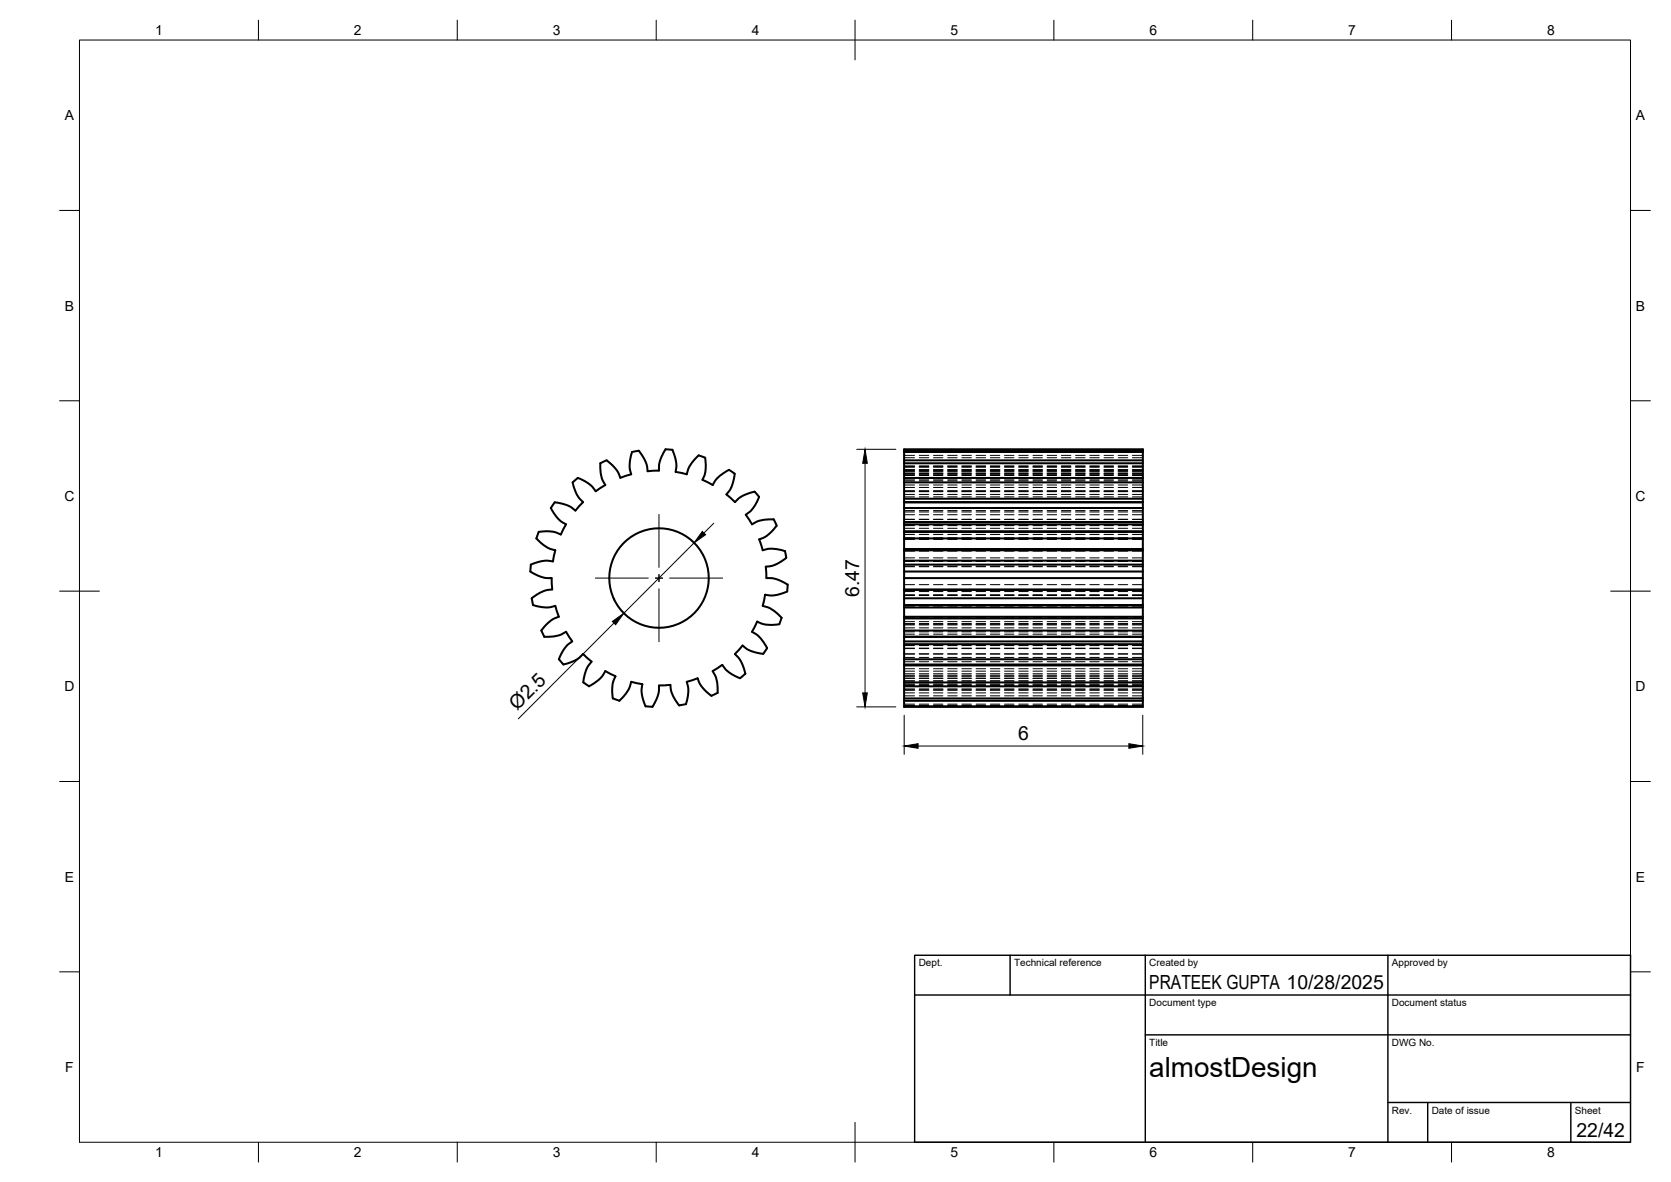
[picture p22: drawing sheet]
<svg xmlns="http://www.w3.org/2000/svg" width="420mm" height="297mm" viewBox="0 0 420 297" stroke-linecap="round" stroke-linejoin="round" font-family="sans-serif">
<defs><g id="words">
<text font-size="7" x="289" y="270.6">almostDesign</text>
<g font-size="4.9">
<text x="216" y="150" transform="rotate(-90 216 150)">6.47</text>
<text x="130.1" y="178.7" transform="rotate(-45 130.1 178.7)">Ø2.5</text>
<text x="256" y="186">6</text>
<text x="289" y="248.5">PRATEEK GUPTA 10/28/2025</text>
<text x="396.4" y="285.7">22/42</text>
</g>
<g font-size="3.5">
<text x="39" y="8.8">1</text>
<text x="89" y="8.8">2</text>
<text x="139" y="8.8">3</text>
<text x="189" y="8.8">4</text>
<text x="239" y="8.8">5</text>
<text x="289" y="8.8">6</text>
<text x="339" y="8.8">7</text>
<text x="389" y="8.8">8</text>
<text x="16.3" y="30.2">A</text>
<text x="411.3" y="30.2">A</text>
<text x="16.3" y="78">B</text>
<text x="411.3" y="78">B</text>
<text x="16.2" y="125.9">C</text>
<text x="411.2" y="125.9">C</text>
<text x="16.2" y="173.7">D</text>
<text x="411.2" y="173.7">D</text>
<text x="16.3" y="221.6">E</text>
<text x="411.3" y="221.6">E</text>
<text x="16.4" y="269.4">F</text>
<text x="411.4" y="269.4">F</text>
<text x="39" y="290.8">1</text>
<text x="89" y="290.8">2</text>
<text x="139" y="290.8">3</text>
<text x="189" y="290.8">4</text>
<text x="239" y="290.8">5</text>
<text x="289" y="290.8">6</text>
<text x="339" y="290.8">7</text>
<text x="389" y="290.8">8</text>
</g>
<g font-size="2.5">
<text x="231" y="242.9">Dept.</text>
<text x="255" y="242.9">Technical reference</text>
<text x="289" y="242.9">Created by</text>
<text x="350" y="242.9">Approved by</text>
<text x="289" y="252.8">Document type</text>
<text x="350" y="252.8">Document status</text>
<text x="289" y="262.9">Title</text>
<text x="350" y="262.9">DWG No.</text>
<text x="350" y="279.9">Rev.</text>
<text x="360" y="279.9">Date of issue</text>
<text x="396" y="279.9">Sheet</text>
</g>
</g></defs>
<!-- layer: Visible -->
<g fill="none" stroke="#000" stroke-width=".51">
<path d="M150.9 116.4l.3 3.2 .3 1.1 .7 1.2-2.4 1.5-.9-1.1-.9-.8-2.7-1.4M175.7 114.4l-1.3 1.3-1 1.5-.7 2-2.8-.6 .1-2.3-.9-3.3-1.8-.1-1.4 3.1-.2 2.3-2.9 .1-.3-1.9-1.4-2.5a.96 .96 0 0 0-1.3-.6l-.5 .1a.94 .94 0 0 0-.6 .9l-.4 2.8 .4 2-2.7 .9-.8-1.8-1.6-1.7a1.43 1.43 0 0 0-2.3-.4l-.3 .2M175.7 114.4l1.6 .6M177.3 115l.2 1.8-.1 1.7-.8 2.1 2.6 1.3 .7-1.3 1.2-1.1 2.2-1.4 .4 .2a1.43 1.43 0 0 1 .8 2.2l-.8 2.3-1 1.5 2.1 1.9 1.8-1.5 3.1-1.1M227.3 113.3v-.4h60.1v64.7h-60.1v-61.9M227.3 113.6v2.1M227.3 115.7h60.1M227.3 116.4h60.1M287.4 113.3h-60.1v.3h60.1M134.9 135.3l1.2 1.2 1.5 1.1 2 .7-.6 2.8-2.2-.2-3.3 1M135.5 133.7l-.6 1.6M144 121.2l1.1 3.1 1.5 1.9-1.9 2.1-1.5-1.1-2.3-.7a1.41 1.41 0 0 0-2.2 .8 .93 .93 0 0 0 .2 1.1l1.6 2.2 1.8 1.2-1.3 2.5-2.1-.7-1.7-.1-1.8 .2"/>
<path d="M145.3 120.1l-1.3 1.1M189.8 123.6l.8 .9a.96 .96 0 0 1-.1 1.2l-1.6 2.6-1.4 1.1 1.6 2.4 1.4-.8 1.3-.3 2.7-.2 .2 .4a1.44 1.44 0 0 1-.3 2.3l-1.7 1.5-1.8 .9M190.9 135.5l.9 2.8 1.9-.4 2.8 .3 .9 .3 .2 1.3a.9 .9 0 0 1-.6 .9l-2.5 1.4-1.9 .3M227.3 138.3h60.1M227.3 138h60.1M227.3 133.7h60.1M227.3 135.3h60.1M227.3 131.8h60.1M227.3 131.2h60.1M227.3 126.2h60.1M227.3 127.7h60.1M227.3 125.3h60.1"/>
<path d="M227.3 120.1h60.1M227.3 121.2h60.1M227.3 133.5h60.1M133.5 141.9l-.1 .4a1.42 1.42 0 0 0 1.2 2l2.4 .9 1.7 .1M138.7 145.3l.2 2.8M138.8 148.1l-1.5 .2-1.6 .7-2 1.4 .1 .4a1.42 1.42 0 0 0 1.6 1.6l2.3 .3 1.9-.4 .9 2.7M140.5 155l-1.8 .8-2 2a.96 .96 0 0 0-.2 1.4l.4 .8M192.4 149.4l-.6 2.9 2 .7 1.5 1 1.2 1.2-.5 1.7M192.5 142.4l.2 2.9 2.2 .2 3.2 1.4-.2 1.8-3.3 .9-2.2-.1M195.9 156.9l-1.7 .1h-1.7l-2.1-.8-1.3 2.6 1.2 .7 1 1 1.6 2.4-.2 .3a1.43 1.43 0 0 1-2.2 .9l-2.3-.8-1.5-1.1-1.9 2.2 1.5 1.8 1.1 3.1M227.3 158.5h60.1M227.3 155h60.1"/>
<path d="M227.3 155.4h60.1M227.3 150.4h60.1M227.3 152h60.1M227.3 148.1h60.1M227.3 148.3h60.1M227.3 145.3h60.1M227.3 141.9h60.1M227.3 143.6h60.1M227.3 152.7h60.1M227.3 140.9h60.1M136.8 160l3.2-.2 1.2-.4 1.1-.6 1.6 2.4-1.2 .9-.8 .9-1.4 2.7M140.5 165.7l1.2 1.3"/>
<path d="M141.6 167l3.2-1.1 1.8-1.5 2.1 1.9-1.1 1.5-.7 2.2a1.4 1.4 0 0 0 .8 2.2l.4 .3M148.1 172.5l2.9-2.1 1.2-1.7 2.6 1.2-.8 2.2-.1 1.7 .2 1.7M154.1 175.5l1.6 .6M161.5 171.9l-.1 2.3 .9 3.3M161.5 171.9l-2.8-.5-.7 2-1 1.4-1.3 1.3M165.7 172.3l-.1 1.7-.8 2.3a1.41 1.41 0 0 1-2 1.2h-.5M168.6 172.1l-2.9 .2M175.4 170.5l-2.7 .9 .4 1.9-.4 2.8a.98 .98 0 0 1-1.1 1l-.8 .2-1-1.5-1-2.1-.2-1.6M186.1 170.4l-2.7-1.4-.9-.7-.9-1.2-2.4 1.6 .8 1.4 .3 1.3 .1 2.7-.3 .2a1.43 1.43 0 0 1-2.4-.4l-1.5-1.6-.8-1.8M187.4 169.3l-1.3 1.1M227.3 177.5h60.1M227.3 175.5h60.1"/>
<path d="M227.3 176.1h60.1M227.3 171.5h60.1M227.3 172.5h60.1M227.3 167.2h60.1M227.3 165.7h60.1M227.3 167h60.1M227.3 161.2h60.1M227.3 161.9h60.1M227.3 160h60.1"/>
<circle cx="165.7" cy="145.3" r="12.5"/>
</g>
<!-- layer: Hidden -->
<g fill="none" stroke="#000" stroke-width=".25">
<path d="M227.3 119.2h2.7M227.3 118h2.7M227.3 118.4h2.7M227.3 117.2h2.7M227.3 118.3h2.7M227.3 117.1h2.7M227.3 113h2.7M227.3 118.6h2.7M227.3 117.4h2.7M227.3 115h2.7M227.3 114.4h2.7M227.3 119.5h2.7"/>
<path d="M227.3 119h2.7M231.1 119.2h2.4M231.1 118h2.4M231.1 118.4h2.4M231.1 117.2h2.4M231.1 118.3h2.4M231.1 117.1h2.4M231.1 113h2.4M231.1 118.6h2.4M231.1 117.4h2.4M231.1 115h2.4M231.1 114.4h2.4"/>
<path d="M231.1 119.5h2.4M231.1 119h2.4M234.7 119.2h2.4M234.7 118h2.4M234.7 118.4h2.4M234.7 117.2h2.4M234.7 118.3h2.4M234.7 117.1h2.4M234.7 113h2.4M234.7 118.6h2.4M234.7 117.4h2.4M234.7 115h2.4"/>
<path d="M234.7 114.4h2.4M234.7 119.5h2.4M234.7 119h2.4M238.3 119.2h2.4M238.3 118h2.4M238.3 118.4h2.4M238.3 117.2h2.4M238.3 118.3h2.4M238.3 117.1h2.4M238.3 113h2.4M238.3 118.6h2.4M238.3 117.4h2.4"/>
<path d="M238.3 115h2.4M238.3 114.4h2.4M238.3 119.5h2.4M238.3 119h2.4M241.9 119.2h2.3M241.9 118h2.3M241.9 118.4h2.3M241.9 117.2h2.3M241.9 118.3h2.3M241.9 117.1h2.3M241.9 113h2.3M241.9 118.6h2.3"/>
<path d="M241.9 117.4h2.3M241.9 115h2.3M241.9 114.4h2.3M241.9 119.5h2.3M241.9 119h2.3M245.4 119.2h2.4M245.4 118h2.4M245.4 118.4h2.4M245.4 117.2h2.4M245.4 118.3h2.4M245.4 117.1h2.4M245.4 113h2.4"/>
<path d="M245.4 118.6h2.4M245.4 117.4h2.4M245.4 115h2.4M245.4 114.4h2.4M245.4 119.5h2.4M245.4 119h2.4M249 119.2h2.4M249 118h2.4M249 118.4h2.4M249 117.2h2.4M249 118.3h2.4M249 117.1h2.4"/>
<path d="M249 113h2.4M249 118.6h2.4M249 117.4h2.4M249 115h2.4M249 114.4h2.4M249 119.5h2.4M249 119h2.4M252.6 119.2h2.4M252.6 118h2.4M252.6 118.4h2.4M252.6 117.2h2.4M252.6 118.3h2.4"/>
<path d="M252.6 117.1h2.4M252.6 113h2.4M252.6 118.6h2.4M252.6 117.4h2.4M252.6 115h2.4M252.6 114.4h2.4M252.6 119.5h2.4M252.6 119h2.4M256.2 119.2h2.3M256.2 118h2.3M256.2 118.4h2.3M256.2 117.2h2.3"/>
<path d="M256.2 118.3h2.3M256.2 117.1h2.3M256.2 113h2.3M256.2 118.6h2.3M256.2 117.4h2.3M256.2 115h2.3M256.2 114.4h2.3M256.2 119.5h2.3M256.2 119h2.3M259.7 119.2h2.4M259.7 118h2.4M259.7 118.4h2.4"/>
<path d="M259.7 117.2h2.4M259.7 118.3h2.4M259.7 117.1h2.4M259.7 113h2.4M259.7 118.6h2.4M259.7 117.4h2.4M259.7 115h2.4M259.7 114.4h2.4M259.7 119.5h2.4M259.7 119h2.4M263.3 119.2h2.4M263.3 118h2.4"/>
<path d="M263.3 118.4h2.4M263.3 117.2h2.4M263.3 118.3h2.4M263.3 117.1h2.4M263.3 113h2.4M263.3 118.6h2.4M263.3 117.4h2.4M263.3 115h2.4M263.3 114.4h2.4M263.3 119.5h2.4M263.3 119h2.4M266.9 119.2h2.4"/>
<path d="M266.9 118h2.4M266.9 118.4h2.4M266.9 117.2h2.4M266.9 118.3h2.4M266.9 117.1h2.4M266.9 113h2.4M266.9 118.6h2.4M266.9 117.4h2.4M266.9 115h2.4M266.9 114.4h2.4M266.9 119.5h2.4M266.9 119h2.4"/>
<path d="M270.4 119.2h2.4M270.4 118h2.4M270.4 118.4h2.4M270.4 117.2h2.4M270.4 118.3h2.4M270.4 117.1h2.4M270.4 113h2.4M270.4 118.6h2.4M270.4 117.4h2.4M270.4 115h2.4M270.4 114.4h2.4M270.4 119.5h2.4"/>
<path d="M270.4 119h2.4M274 119.2h2.4M274 118h2.4M274 118.4h2.4M274 117.2h2.4M274 118.3h2.4M274 117.1h2.4M274 113h2.4M274 118.6h2.4M274 117.4h2.4M274 115h2.4M274 114.4h2.4"/>
<path d="M274 119.5h2.4M274 119h2.4M277.6 119.2h2.4M277.6 118h2.4M277.6 118.4h2.4M277.6 117.2h2.4M277.6 118.3h2.4M277.6 117.1h2.4M277.6 113h2.4M277.6 118.6h2.4M277.6 117.4h2.4M277.6 115h2.4"/>
<path d="M277.6 114.4h2.4M277.6 119.5h2.4M277.6 119h2.4M281.2 119.2h2.3M281.2 118h2.3M281.2 118.4h2.3M281.2 117.2h2.3M281.2 118.3h2.3M281.2 117.1h2.3M281.2 113h2.3M281.2 118.6h2.3M281.2 117.4h2.3"/>
<path d="M281.2 115h2.3M281.2 114.4h2.3M281.2 119.5h2.3M281.2 119h2.3M284.7 119.2h2.7M284.7 118h2.7M284.7 118.4h2.7M284.7 117.2h2.7M284.7 118.3h2.7M284.7 117.1h2.7M284.7 113h2.7M284.7 118.6h2.7"/>
<path d="M284.7 117.4h2.7M284.7 115h2.7M284.7 114.4h2.7M284.7 119.5h2.7M284.7 119h2.7M227.3 120.6h2.7M227.3 124.3h2.7M227.3 123.3h2.7M227.3 124.9h2.7M227.3 123.6h2.7M227.3 129.4h2.7M227.3 128.7h2.7"/>
<path d="M227.3 132.1h2.7M227.3 130.5h2.7M227.3 135.6h2.7M227.3 135.1h2.7M227.3 138.5h2.7M227.3 120.1h2.7M227.3 134.3h2.7M227.3 133.8h2.7M227.3 128.3h2.7M227.3 127.6h2.7M227.3 123.5h2.7M227.3 122.5h2.7"/>
<path d="M227.3 120.8h2.7M227.3 121.9h2.7M227.3 132.8h2.7M227.3 137.9h2.7M231.1 120.6h2.4M231.1 124.3h2.4M231.1 123.3h2.4M231.1 124.9h2.4M231.1 123.6h2.4M231.1 129.4h2.4M231.1 128.7h2.4M231.1 132.1h2.4"/>
<path d="M231.1 130.5h2.4M231.1 135.6h2.4M231.1 135.1h2.4M231.1 138.5h2.4M231.1 120.1h2.4M231.1 134.3h2.4M231.1 133.8h2.4M231.1 128.3h2.4M231.1 127.6h2.4M231.1 123.5h2.4M231.1 122.5h2.4M231.1 120.8h2.4"/>
<path d="M231.1 121.9h2.4M231.1 132.8h2.4M231.1 137.9h2.4M234.7 120.6h2.4M234.7 124.3h2.4M234.7 123.3h2.4M234.7 124.9h2.4M234.7 123.6h2.4M234.7 129.4h2.4M234.7 128.7h2.4M234.7 132.1h2.4M234.7 130.5h2.4"/>
<path d="M234.7 135.6h2.4M234.7 135.1h2.4M234.7 138.5h2.4M234.7 120.1h2.4M234.7 134.3h2.4M234.7 133.8h2.4M234.7 128.3h2.4M234.7 127.6h2.4M234.7 123.5h2.4M234.7 122.5h2.4M234.7 120.8h2.4M234.7 121.9h2.4"/>
<path d="M234.7 132.8h2.4M234.7 137.9h2.4M238.3 120.6h2.4M238.3 124.3h2.4M238.3 123.3h2.4M238.3 124.9h2.4M238.3 123.6h2.4M238.3 129.4h2.4M238.3 128.7h2.4M238.3 132.1h2.4M238.3 130.5h2.4M238.3 135.6h2.4"/>
<path d="M238.3 135.1h2.4M238.3 138.5h2.4M238.3 120.1h2.4M238.3 134.3h2.4M238.3 133.8h2.4M238.3 128.3h2.4M238.3 127.6h2.4M238.3 123.5h2.4M238.3 122.5h2.4M238.3 120.8h2.4M238.3 121.9h2.4M238.3 132.8h2.4"/>
<path d="M238.3 137.9h2.4M241.9 120.6h2.3M241.9 124.3h2.3M241.9 123.3h2.3M241.9 124.9h2.3M241.9 123.6h2.3M241.9 129.4h2.3M241.9 128.7h2.3M241.9 132.1h2.3M241.9 130.5h2.3M241.9 135.6h2.3M241.9 135.1h2.3"/>
<path d="M241.9 138.5h2.3M241.9 120.1h2.3M241.9 134.3h2.3M241.9 133.8h2.3M241.9 128.3h2.3M241.9 127.6h2.3M241.9 123.5h2.3M241.9 122.5h2.3M241.9 120.8h2.3M241.9 121.9h2.3M241.9 132.8h2.3M241.9 137.9h2.3"/>
<path d="M245.4 120.6h2.4M245.4 124.3h2.4M245.4 123.3h2.4M245.4 124.9h2.4M245.4 123.6h2.4M245.4 129.4h2.4M245.4 128.7h2.4M245.4 132.1h2.4M245.4 130.5h2.4M245.4 135.6h2.4M245.4 135.1h2.4M245.4 138.5h2.4"/>
<path d="M245.4 120.1h2.4M245.4 134.3h2.4M245.4 133.8h2.4M245.4 128.3h2.4M245.4 127.6h2.4M245.4 123.5h2.4M245.4 122.5h2.4M245.4 120.8h2.4M245.4 121.9h2.4M245.4 132.8h2.4M245.4 137.9h2.4M249 120.6h2.4"/>
<path d="M249 124.3h2.4M249 123.3h2.4M249 124.9h2.4M249 123.6h2.4M249 129.4h2.4M249 128.7h2.4M249 132.1h2.4M249 130.5h2.4M249 135.6h2.4M249 135.1h2.4M249 138.5h2.4M249 120.1h2.4"/>
<path d="M249 134.3h2.4M249 133.8h2.4M249 128.3h2.4M249 127.6h2.4M249 123.5h2.4M249 122.5h2.4M249 120.8h2.4M249 121.9h2.4M249 132.8h2.4M249 137.9h2.4M252.6 120.6h2.4M252.6 124.3h2.4"/>
<path d="M252.6 123.3h2.4M252.6 124.9h2.4M252.6 123.6h2.4M252.6 129.4h2.4M252.6 128.7h2.4M252.6 132.1h2.4M252.6 130.5h2.4M252.6 135.6h2.4M252.6 135.1h2.4M252.6 138.5h2.4M252.6 120.1h2.4M252.6 134.3h2.4"/>
<path d="M252.6 133.8h2.4M252.6 128.3h2.4M252.6 127.6h2.4M252.6 123.5h2.4M252.6 122.5h2.4M252.6 120.8h2.4M252.6 121.9h2.4M252.6 132.8h2.4M252.6 137.9h2.4M256.2 120.6h2.3M256.2 124.3h2.3M256.2 123.3h2.3"/>
<path d="M256.2 124.9h2.3M256.2 123.6h2.3M256.2 129.4h2.3M256.2 128.7h2.3M256.2 132.1h2.3M256.2 130.5h2.3M256.2 135.6h2.3M256.2 135.1h2.3M256.2 138.5h2.3M256.2 120.1h2.3M256.2 134.3h2.3M256.2 133.8h2.3"/>
<path d="M256.2 128.3h2.3M256.2 127.6h2.3M256.2 123.5h2.3M256.2 122.5h2.3M256.2 120.8h2.3M256.2 121.9h2.3M256.2 132.8h2.3M256.2 137.9h2.3M259.7 120.6h2.4M259.7 124.3h2.4M259.7 123.3h2.4M259.7 124.9h2.4"/>
<path d="M259.7 123.6h2.4M259.7 129.4h2.4M259.7 128.7h2.4M259.7 132.1h2.4M259.7 130.5h2.4M259.7 135.6h2.4M259.7 135.1h2.4M259.7 138.5h2.4M259.7 120.1h2.4M259.7 134.3h2.4M259.7 133.8h2.4M259.7 128.3h2.4"/>
<path d="M259.7 127.6h2.4M259.7 123.5h2.4M259.7 122.5h2.4M259.7 120.8h2.4M259.7 121.9h2.4M259.7 132.8h2.4M259.7 137.9h2.4M263.3 120.6h2.4M263.3 124.3h2.4M263.3 123.3h2.4M263.3 124.9h2.4M263.3 123.6h2.4"/>
<path d="M263.3 129.4h2.4M263.3 128.7h2.4M263.3 132.1h2.4M263.3 130.5h2.4M263.3 135.6h2.4M263.3 135.1h2.4M263.3 138.5h2.4M263.3 120.1h2.4M263.3 134.3h2.4M263.3 133.8h2.4M263.3 128.3h2.4M263.3 127.6h2.4"/>
<path d="M263.3 123.5h2.4M263.3 122.5h2.4M263.3 120.8h2.4M263.3 121.9h2.4M263.3 132.8h2.4M263.3 137.9h2.4M266.9 120.6h2.4M266.9 124.3h2.4M266.9 123.3h2.4M266.9 124.9h2.4M266.9 123.6h2.4M266.9 129.4h2.4"/>
<path d="M266.9 128.7h2.4M266.9 132.1h2.4M266.9 130.5h2.4M266.9 135.6h2.4M266.9 135.1h2.4M266.9 138.5h2.4M266.9 120.1h2.4M266.9 134.3h2.4M266.9 133.8h2.4M266.9 128.3h2.4M266.9 127.6h2.4M266.9 123.5h2.4"/>
<path d="M266.9 122.5h2.4M266.9 120.8h2.4M266.9 121.9h2.4M266.9 132.8h2.4M266.9 137.9h2.4M270.4 120.6h2.4M270.4 124.3h2.4M270.4 123.3h2.4M270.4 124.9h2.4M270.4 123.6h2.4M270.4 129.4h2.4M270.4 128.7h2.4"/>
<path d="M270.4 132.1h2.4M270.4 130.5h2.4M270.4 135.6h2.4M270.4 135.1h2.4M270.4 138.5h2.4M270.4 120.1h2.4M270.4 134.3h2.4M270.4 133.8h2.4M270.4 128.3h2.4M270.4 127.6h2.4M270.4 123.5h2.4M270.4 122.5h2.4"/>
<path d="M270.4 120.8h2.4M270.4 121.9h2.4M270.4 132.8h2.4M270.4 137.9h2.4M274 120.6h2.4M274 124.3h2.4M274 123.3h2.4M274 124.9h2.4M274 123.6h2.4M274 129.4h2.4M274 128.7h2.4M274 132.1h2.4"/>
<path d="M274 130.5h2.4M274 135.6h2.4M274 135.1h2.4M274 138.5h2.4M274 120.1h2.4M274 134.3h2.4M274 133.8h2.4M274 128.3h2.4M274 127.6h2.4M274 123.5h2.4M274 122.5h2.4M274 120.8h2.4"/>
<path d="M274 121.9h2.4M274 132.8h2.4M274 137.9h2.4M277.6 120.6h2.4M277.6 124.3h2.4M277.6 123.3h2.4M277.6 124.9h2.4M277.6 123.6h2.4M277.6 129.4h2.4M277.6 128.7h2.4M277.6 132.1h2.4M277.6 130.5h2.4"/>
<path d="M277.6 135.6h2.4M277.6 135.1h2.4M277.6 138.5h2.4M277.6 120.1h2.4M277.6 134.3h2.4M277.6 133.8h2.4M277.6 128.3h2.4M277.6 127.6h2.4M277.6 123.5h2.4M277.6 122.5h2.4M277.6 120.8h2.4M277.6 121.9h2.4"/>
<path d="M277.6 132.8h2.4M277.6 137.9h2.4M281.2 120.6h2.3M281.2 124.3h2.3M281.2 123.3h2.3M281.2 124.9h2.3M281.2 123.6h2.3M281.2 129.4h2.3M281.2 128.7h2.3M281.2 132.1h2.3M281.2 130.5h2.3M281.2 135.6h2.3"/>
<path d="M281.2 135.1h2.3M281.2 138.5h2.3M281.2 120.1h2.3M281.2 134.3h2.3M281.2 133.8h2.3M281.2 128.3h2.3M281.2 127.6h2.3M281.2 123.5h2.3M281.2 122.5h2.3M281.2 120.8h2.3M281.2 121.9h2.3M281.2 132.8h2.3"/>
<path d="M281.2 137.9h2.3M284.7 120.6h2.7M284.7 124.3h2.7M284.7 123.3h2.7M284.7 124.9h2.7M284.7 123.6h2.7M284.7 129.4h2.7M284.7 128.7h2.7M284.7 132.1h2.7M284.7 130.5h2.7M284.7 135.6h2.7M284.7 135.1h2.7"/>
<path d="M284.7 138.5h2.7M284.7 120.1h2.7M284.7 134.3h2.7M284.7 133.8h2.7M284.7 128.3h2.7M284.7 127.6h2.7M284.7 123.5h2.7M284.7 122.5h2.7M284.7 120.8h2.7M284.7 121.9h2.7M284.7 132.8h2.7M284.7 137.9h2.7"/>
<path d="M227.3 140.2h2.7M227.3 142.4h2.7M227.3 142.3h2.7M227.3 148.7h2.7M227.3 146.9h2.7M227.3 149.5h2.7M227.3 149.6h2.7M227.3 156.9h2.7M227.3 155.2h2.7M227.3 156.2h2.7M227.3 156.7h2.7M227.3 158.8h2.7"/>
<path d="M227.3 159.4h2.7M227.3 152.3h2.7M227.3 152.6h2.7M227.3 141.1h2.7M227.3 140.9h2.7M227.3 157.8h2.7M227.3 149.7h2.7M227.3 157h2.7M231.1 140.2h2.4M231.1 142.4h2.4M231.1 142.3h2.4M231.1 148.7h2.4"/>
<path d="M231.1 146.9h2.4M231.1 149.5h2.4M231.1 149.6h2.4M231.1 156.9h2.4M231.1 155.2h2.4M231.1 156.2h2.4M231.1 156.7h2.4M231.1 158.8h2.4M231.1 159.4h2.4M231.1 152.3h2.4M231.1 152.6h2.4M231.1 141.1h2.4"/>
<path d="M231.1 140.9h2.4M231.1 157.8h2.4M231.1 149.7h2.4M231.1 157h2.4M234.7 140.2h2.4M234.7 142.4h2.4M234.7 142.3h2.4M234.7 148.7h2.4M234.7 146.9h2.4M234.7 149.5h2.4M234.7 149.6h2.4M234.7 156.9h2.4"/>
<path d="M234.7 155.2h2.4M234.7 156.2h2.4M234.7 156.7h2.4M234.7 158.8h2.4M234.7 159.4h2.4M234.7 152.3h2.4M234.7 152.6h2.4M234.7 141.1h2.4M234.7 140.9h2.4M234.7 157.8h2.4M234.7 149.7h2.4M234.7 157h2.4"/>
<path d="M238.3 140.2h2.4M238.3 142.4h2.4M238.3 142.3h2.4M238.3 148.7h2.4M238.3 146.9h2.4M238.3 149.5h2.4M238.3 149.6h2.4M238.3 156.9h2.4M238.3 155.2h2.4M238.3 156.2h2.4M238.3 156.7h2.4M238.3 158.8h2.4"/>
<path d="M238.3 159.4h2.4M238.3 152.3h2.4M238.3 152.6h2.4M238.3 141.1h2.4M238.3 140.9h2.4M238.3 157.8h2.4M238.3 149.7h2.4M238.3 157h2.4M241.9 140.2h2.3M241.9 142.4h2.3M241.9 142.3h2.3M241.9 148.7h2.3"/>
<path d="M241.9 146.9h2.3M241.9 149.5h2.3M241.9 149.6h2.3M241.9 156.9h2.3M241.9 155.2h2.3M241.9 156.2h2.3M241.9 156.7h2.3M241.9 158.8h2.3M241.9 159.4h2.3M241.9 152.3h2.3M241.9 152.6h2.3M241.9 141.1h2.3"/>
<path d="M241.9 140.9h2.3M241.9 157.8h2.3M241.9 149.7h2.3M241.9 157h2.3M245.4 140.2h2.4M245.4 142.4h2.4M245.4 142.3h2.4M245.4 148.7h2.4M245.4 146.9h2.4M245.4 149.5h2.4M245.4 149.6h2.4M245.4 156.9h2.4"/>
<path d="M245.4 155.2h2.4M245.4 156.2h2.4M245.4 156.7h2.4M245.4 158.8h2.4M245.4 159.4h2.4M245.4 152.3h2.4M245.4 152.6h2.4M245.4 141.1h2.4M245.4 140.9h2.4M245.4 157.8h2.4M245.4 149.7h2.4M245.4 157h2.4"/>
<path d="M249 140.2h2.4M249 142.4h2.4M249 142.3h2.4M249 148.7h2.4M249 146.9h2.4M249 149.5h2.4M249 149.6h2.4M249 156.9h2.4M249 155.2h2.4M249 156.2h2.4M249 156.7h2.4M249 158.8h2.4"/>
<path d="M249 159.4h2.4M249 152.3h2.4M249 152.6h2.4M249 141.1h2.4M249 140.9h2.4M249 157.8h2.4M249 149.7h2.4M249 157h2.4M252.6 140.2h2.4M252.6 142.4h2.4M252.6 142.3h2.4M252.6 148.7h2.4"/>
<path d="M252.6 146.9h2.4M252.6 149.5h2.4M252.6 149.6h2.4M252.6 156.9h2.4M252.6 155.2h2.4M252.6 156.2h2.4M252.6 156.7h2.4M252.6 158.8h2.4M252.6 159.4h2.4M252.6 152.3h2.4M252.6 152.6h2.4M252.6 141.1h2.4"/>
<path d="M252.6 140.9h2.4M252.6 157.8h2.4M252.6 149.7h2.4M252.6 157h2.4M256.2 140.2h2.3M256.2 142.4h2.3M256.2 142.3h2.3M256.2 148.7h2.3M256.2 146.9h2.3M256.2 149.5h2.3M256.2 149.6h2.3M256.2 156.9h2.3"/>
<path d="M256.2 155.2h2.3M256.2 156.2h2.3M256.2 156.7h2.3M256.2 158.8h2.3M256.2 159.4h2.3M256.2 152.3h2.3M256.2 152.6h2.3M256.2 141.1h2.3M256.2 140.9h2.3M256.2 157.8h2.3M256.2 149.7h2.3M256.2 157h2.3"/>
<path d="M259.7 140.2h2.4M259.7 142.4h2.4M259.7 142.3h2.4M259.7 148.7h2.4M259.7 146.9h2.4M259.7 149.5h2.4M259.7 149.6h2.4M259.7 156.9h2.4M259.7 155.2h2.4M259.7 156.2h2.4M259.7 156.7h2.4M259.7 158.8h2.4"/>
<path d="M259.7 159.4h2.4M259.7 152.3h2.4M259.7 152.6h2.4M259.7 141.1h2.4M259.7 140.9h2.4M259.7 157.8h2.4M259.7 149.7h2.4M259.7 157h2.4M263.3 140.2h2.4M263.3 142.4h2.4M263.3 142.3h2.4M263.3 148.7h2.4"/>
<path d="M263.3 146.9h2.4M263.3 149.5h2.4M263.3 149.6h2.4M263.3 156.9h2.4M263.3 155.2h2.4M263.3 156.2h2.4M263.3 156.7h2.4M263.3 158.8h2.4M263.3 159.4h2.4M263.3 152.3h2.4M263.3 152.6h2.4M263.3 141.1h2.4"/>
<path d="M263.3 140.9h2.4M263.3 157.8h2.4M263.3 149.7h2.4M263.3 157h2.4M266.9 140.2h2.4M266.9 142.4h2.4M266.9 142.3h2.4M266.9 148.7h2.4M266.9 146.9h2.4M266.9 149.5h2.4M266.9 149.6h2.4M266.9 156.9h2.4"/>
<path d="M266.9 155.2h2.4M266.9 156.2h2.4M266.9 156.7h2.4M266.9 158.8h2.4M266.9 159.4h2.4M266.9 152.3h2.4M266.9 152.6h2.4M266.9 141.1h2.4M266.9 140.9h2.4M266.9 157.8h2.4M266.9 149.7h2.4M266.9 157h2.4"/>
<path d="M270.4 140.2h2.4M270.4 142.4h2.4M270.4 142.3h2.4M270.4 148.7h2.4M270.4 146.9h2.4M270.4 149.5h2.4M270.4 149.6h2.4M270.4 156.9h2.4M270.4 155.2h2.4M270.4 156.2h2.4M270.4 156.7h2.4M270.4 158.8h2.4"/>
<path d="M270.4 159.4h2.4M270.4 152.3h2.4M270.4 152.6h2.4M270.4 141.1h2.4M270.4 140.9h2.4M270.4 157.8h2.4M270.4 149.7h2.4M270.4 157h2.4M274 140.2h2.4M274 142.4h2.4M274 142.3h2.4M274 148.7h2.4"/>
<path d="M274 146.9h2.4M274 149.5h2.4M274 149.6h2.4M274 156.9h2.4M274 155.2h2.4M274 156.2h2.4M274 156.7h2.4M274 158.8h2.4M274 159.4h2.4M274 152.3h2.4M274 152.6h2.4M274 141.1h2.4"/>
<path d="M274 140.9h2.4M274 157.8h2.4M274 149.7h2.4M274 157h2.4M277.6 140.2h2.4M277.6 142.4h2.4M277.6 142.3h2.4M277.6 148.7h2.4M277.6 146.9h2.4M277.6 149.5h2.4M277.6 149.6h2.4M277.6 156.9h2.4"/>
<path d="M277.6 155.2h2.4M277.6 156.2h2.4M277.6 156.7h2.4M277.6 158.8h2.4M277.6 159.4h2.4M277.6 152.3h2.4M277.6 152.6h2.4M277.6 141.1h2.4M277.6 140.9h2.4M277.6 157.8h2.4M277.6 149.7h2.4M277.6 157h2.4"/>
<path d="M281.2 140.2h2.3M281.2 142.4h2.3M281.2 142.3h2.3M281.2 148.7h2.3M281.2 146.9h2.3M281.2 149.5h2.3M281.2 149.6h2.3M281.2 156.9h2.3M281.2 155.2h2.3M281.2 156.2h2.3M281.2 156.7h2.3M281.2 158.8h2.3"/>
<path d="M281.2 159.4h2.3M281.2 152.3h2.3M281.2 152.6h2.3M281.2 141.1h2.3M281.2 140.9h2.3M281.2 157.8h2.3M281.2 149.7h2.3M281.2 157h2.3M284.7 140.2h2.7M284.7 142.4h2.7M284.7 142.3h2.7M284.7 148.7h2.7"/>
<path d="M284.7 146.9h2.7M284.7 149.5h2.7M284.7 149.6h2.7M284.7 156.9h2.7M284.7 155.2h2.7M284.7 156.2h2.7M284.7 156.7h2.7M284.7 158.8h2.7M284.7 159.4h2.7M284.7 152.3h2.7M284.7 152.6h2.7M284.7 141.1h2.7"/>
<path d="M284.7 140.9h2.7M284.7 157.8h2.7M284.7 149.7h2.7M284.7 157h2.7M227.3 164.3h2.7M227.3 162.9h2.7M227.3 162.2h2.7M227.3 163h2.7M227.3 170.4h2.7M227.3 169.3h2.7M227.3 167.1h2.7M227.3 168h2.7"/>
<path d="M227.3 174.9h2.7M227.3 174.1h2.7M227.3 170.5h2.7M227.3 171.6h2.7M227.3 177.3h2.7M227.3 177h2.7M227.3 172.1h2.7M227.3 173.3h2.7M227.3 172.3h2.7M227.3 173.5h2.7M227.3 171.9h2.7M227.3 173.1h2.7"/>
<path d="M227.3 171.4h2.7M227.3 172.5h2.7M227.3 170h2.7M227.3 171.1h2.7M227.3 168.7h2.7M227.3 169.7h2.7M227.3 166.3h2.7M227.3 164.4h2.7M227.3 165.2h2.7M231.1 164.3h2.4M231.1 162.9h2.4M231.1 162.2h2.4"/>
<path d="M231.1 163h2.4M231.1 170.4h2.4M231.1 169.3h2.4M231.1 167.1h2.4M231.1 168h2.4M231.1 174.9h2.4M231.1 174.1h2.4M231.1 170.5h2.4M231.1 171.6h2.4M231.1 177.3h2.4M231.1 177h2.4M231.1 172.1h2.4"/>
<path d="M231.1 173.3h2.4M231.1 172.3h2.4M231.1 173.5h2.4M231.1 171.9h2.4M231.1 173.1h2.4M231.1 171.4h2.4M231.1 172.5h2.4M231.1 170h2.4M231.1 171.1h2.4M231.1 168.7h2.4M231.1 169.7h2.4M231.1 166.3h2.4"/>
<path d="M231.1 164.4h2.4M231.1 165.2h2.4M234.7 164.3h2.4M234.7 162.9h2.4M234.7 162.2h2.4M234.7 163h2.4M234.7 170.4h2.4M234.7 169.3h2.4M234.7 167.1h2.4M234.7 168h2.4M234.7 174.9h2.4M234.7 174.1h2.4"/>
<path d="M234.7 170.5h2.4M234.7 171.6h2.4M234.7 177.3h2.4M234.7 177h2.4M234.7 172.1h2.4M234.7 173.3h2.4M234.7 172.3h2.4M234.7 173.5h2.4M234.7 171.9h2.4M234.7 173.1h2.4M234.7 171.4h2.4M234.7 172.5h2.4"/>
<path d="M234.7 170h2.4M234.7 171.1h2.4M234.7 168.7h2.4M234.7 169.7h2.4M234.7 166.3h2.4M234.7 164.4h2.4M234.7 165.2h2.4M238.3 164.3h2.4M238.3 162.9h2.4M238.3 162.2h2.4M238.3 163h2.4M238.3 170.4h2.4"/>
<path d="M238.3 169.3h2.4M238.3 167.1h2.4M238.3 168h2.4M238.3 174.9h2.4M238.3 174.1h2.4M238.3 170.5h2.4M238.3 171.6h2.4M238.3 177.3h2.4M238.3 177h2.4M238.3 172.1h2.4M238.3 173.3h2.4M238.3 172.3h2.4"/>
<path d="M238.3 173.5h2.4M238.3 171.9h2.4M238.3 173.1h2.4M238.3 171.4h2.4M238.3 172.5h2.4M238.3 170h2.4M238.3 171.1h2.4M238.3 168.7h2.4M238.3 169.7h2.4M238.3 166.3h2.4M238.3 164.4h2.4M238.3 165.2h2.4"/>
<path d="M241.9 164.3h2.3M241.9 162.9h2.3M241.9 162.2h2.3M241.9 163h2.3M241.9 170.4h2.3M241.9 169.3h2.3M241.9 167.1h2.3M241.9 168h2.3M241.9 174.9h2.3M241.9 174.1h2.3M241.9 170.5h2.3M241.9 171.6h2.3"/>
<path d="M241.9 177.3h2.3M241.9 177h2.3M241.9 172.1h2.3M241.9 173.3h2.3M241.9 172.3h2.3M241.9 173.5h2.3M241.9 171.9h2.3M241.9 173.1h2.3M241.9 171.4h2.3M241.9 172.5h2.3M241.9 170h2.3M241.9 171.1h2.3"/>
<path d="M241.9 168.7h2.3M241.9 169.7h2.3M241.9 166.3h2.3M241.9 164.4h2.3M241.9 165.2h2.3M245.4 164.3h2.4M245.4 162.9h2.4M245.4 162.2h2.4M245.4 163h2.4M245.4 170.4h2.4M245.4 169.3h2.4M245.4 167.1h2.4"/>
<path d="M245.4 168h2.4M245.4 174.9h2.4M245.4 174.1h2.4M245.4 170.5h2.4M245.4 171.6h2.4M245.4 177.3h2.4M245.4 177h2.4M245.4 172.1h2.4M245.4 173.3h2.4M245.4 172.3h2.4M245.4 173.5h2.4M245.4 171.9h2.4"/>
<path d="M245.4 173.1h2.4M245.4 171.4h2.4M245.4 172.5h2.4M245.4 170h2.4M245.4 171.1h2.4M245.4 168.7h2.4M245.4 169.7h2.4M245.4 166.3h2.4M245.4 164.4h2.4M245.4 165.2h2.4M249 164.3h2.4M249 162.9h2.4"/>
<path d="M249 162.2h2.4M249 163h2.4M249 170.4h2.4M249 169.3h2.4M249 167.1h2.4M249 168h2.4M249 174.9h2.4M249 174.1h2.4M249 170.5h2.4M249 171.6h2.4M249 177.3h2.4M249 177h2.4"/>
<path d="M249 172.1h2.4M249 173.3h2.4M249 172.3h2.4M249 173.5h2.4M249 171.9h2.4M249 173.1h2.4M249 171.4h2.4M249 172.5h2.4M249 170h2.4M249 171.1h2.4M249 168.7h2.4M249 169.7h2.4"/>
<path d="M249 166.3h2.4M249 164.4h2.4M249 165.2h2.4M252.6 164.3h2.4M252.6 162.9h2.4M252.6 162.2h2.4M252.6 163h2.4M252.6 170.4h2.4M252.6 169.3h2.4M252.6 167.1h2.4M252.6 168h2.4M252.6 174.9h2.4"/>
<path d="M252.6 174.1h2.4M252.6 170.5h2.4M252.6 171.6h2.4M252.6 177.3h2.4M252.6 177h2.4M252.6 172.1h2.4M252.6 173.3h2.4M252.6 172.3h2.4M252.6 173.5h2.4M252.6 171.9h2.4M252.6 173.1h2.4M252.6 171.4h2.4"/>
<path d="M252.6 172.5h2.4M252.6 170h2.4M252.6 171.1h2.4M252.6 168.7h2.4M252.6 169.7h2.4M252.6 166.3h2.4M252.6 164.4h2.4M252.6 165.2h2.4M256.2 164.3h2.3M256.2 162.9h2.3M256.2 162.2h2.3M256.2 163h2.3"/>
<path d="M256.2 170.4h2.3M256.2 169.3h2.3M256.2 167.1h2.3M256.2 168h2.3M256.2 174.9h2.3M256.2 174.1h2.3M256.2 170.5h2.3M256.2 171.6h2.3M256.2 177.3h2.3M256.2 177h2.3M256.2 172.1h2.3M256.2 173.3h2.3"/>
<path d="M256.2 172.3h2.3M256.2 173.5h2.3M256.2 171.9h2.3M256.2 173.1h2.3M256.2 171.4h2.3M256.2 172.5h2.3M256.2 170h2.3M256.2 171.1h2.3M256.2 168.7h2.3M256.2 169.7h2.3M256.2 166.3h2.3M256.2 164.4h2.3"/>
<path d="M256.2 165.2h2.3M259.7 164.3h2.4M259.7 162.9h2.4M259.7 162.2h2.4M259.7 163h2.4M259.7 170.4h2.4M259.7 169.3h2.4M259.7 167.1h2.4M259.7 168h2.4M259.7 174.9h2.4M259.7 174.1h2.4M259.7 170.5h2.4"/>
<path d="M259.7 171.6h2.4M259.7 177.3h2.4M259.7 177h2.4M259.7 172.1h2.4M259.7 173.3h2.4M259.7 172.3h2.4M259.7 173.5h2.4M259.7 171.9h2.4M259.7 173.1h2.4M259.7 171.4h2.4M259.7 172.5h2.4M259.7 170h2.4"/>
<path d="M259.7 171.1h2.4M259.7 168.7h2.4M259.7 169.7h2.4M259.7 166.3h2.4M259.7 164.4h2.4M259.7 165.2h2.4M263.3 164.3h2.4M263.3 162.9h2.4M263.3 162.2h2.4M263.3 163h2.4M263.3 170.4h2.4M263.3 169.3h2.4"/>
<path d="M263.3 167.1h2.4M263.3 168h2.4M263.3 174.9h2.4M263.3 174.1h2.4M263.3 170.5h2.4M263.3 171.6h2.4M263.3 177.3h2.4M263.3 177h2.4M263.3 172.1h2.4M263.3 173.3h2.4M263.3 172.3h2.4M263.3 173.5h2.4"/>
<path d="M263.3 171.9h2.4M263.3 173.1h2.4M263.3 171.4h2.4M263.3 172.5h2.4M263.3 170h2.4M263.3 171.1h2.4M263.3 168.7h2.4M263.3 169.7h2.4M263.3 166.3h2.4M263.3 164.4h2.4M263.3 165.2h2.4M266.9 164.3h2.4"/>
<path d="M266.9 162.9h2.4M266.9 162.2h2.4M266.9 163h2.4M266.9 170.4h2.4M266.9 169.3h2.4M266.9 167.1h2.4M266.9 168h2.4M266.9 174.9h2.4M266.9 174.1h2.4M266.9 170.5h2.4M266.9 171.6h2.4M266.9 177.3h2.4"/>
<path d="M266.9 177h2.4M266.9 172.1h2.4M266.9 173.3h2.4M266.9 172.3h2.4M266.9 173.5h2.4M266.9 171.9h2.4M266.9 173.1h2.4M266.9 171.4h2.4M266.9 172.5h2.4M266.9 170h2.4M266.9 171.1h2.4M266.9 168.7h2.4"/>
<path d="M266.9 169.7h2.4M266.9 166.3h2.4M266.9 164.4h2.4M266.9 165.2h2.4M270.4 164.3h2.4M270.4 162.9h2.4M270.4 162.2h2.4M270.4 163h2.4M270.4 170.4h2.4M270.4 169.3h2.4M270.4 167.1h2.4M270.4 168h2.4"/>
<path d="M270.4 174.9h2.4M270.4 174.1h2.4M270.4 170.5h2.4M270.4 171.6h2.4M270.4 177.3h2.4M270.4 177h2.4M270.4 172.1h2.4M270.4 173.3h2.4M270.4 172.3h2.4M270.4 173.5h2.4M270.4 171.9h2.4M270.4 173.1h2.4"/>
<path d="M270.4 171.4h2.4M270.4 172.5h2.4M270.4 170h2.4M270.4 171.1h2.4M270.4 168.7h2.4M270.4 169.7h2.4M270.4 166.3h2.4M270.4 164.4h2.4M270.4 165.2h2.4M274 164.3h2.4M274 162.9h2.4M274 162.2h2.4"/>
<path d="M274 163h2.4M274 170.4h2.4M274 169.3h2.4M274 167.1h2.4M274 168h2.4M274 174.9h2.4M274 174.1h2.4M274 170.5h2.4M274 171.6h2.4M274 177.3h2.4M274 177h2.4M274 172.1h2.4"/>
<path d="M274 173.3h2.4M274 172.3h2.4M274 173.5h2.4M274 171.9h2.4M274 173.1h2.4M274 171.4h2.4M274 172.5h2.4M274 170h2.4M274 171.1h2.4M274 168.7h2.4M274 169.7h2.4M274 166.3h2.4"/>
<path d="M274 164.4h2.4M274 165.2h2.4M277.6 164.3h2.4M277.6 162.9h2.4M277.6 162.2h2.4M277.6 163h2.4M277.6 170.4h2.4M277.6 169.3h2.4M277.6 167.1h2.4M277.6 168h2.4M277.6 174.9h2.4M277.6 174.1h2.4"/>
<path d="M277.6 170.5h2.4M277.6 171.6h2.4M277.6 177.3h2.4M277.6 177h2.4M277.6 172.1h2.4M277.6 173.3h2.4M277.6 172.3h2.4M277.6 173.5h2.4M277.6 171.9h2.4M277.6 173.1h2.4M277.6 171.4h2.4M277.6 172.5h2.4"/>
<path d="M277.6 170h2.4M277.6 171.1h2.4M277.6 168.7h2.4M277.6 169.7h2.4M277.6 166.3h2.4M277.6 164.4h2.4M277.6 165.2h2.4M281.2 164.3h2.3M281.2 162.9h2.3M281.2 162.2h2.3M281.2 163h2.3M281.2 170.4h2.3"/>
<path d="M281.2 169.3h2.3M281.2 167.1h2.3M281.2 168h2.3M281.2 174.9h2.3M281.2 174.1h2.3M281.2 170.5h2.3M281.2 171.6h2.3M281.2 177.3h2.3M281.2 177h2.3M281.2 172.1h2.3M281.2 173.3h2.3M281.2 172.3h2.3"/>
<path d="M281.2 173.5h2.3M281.2 171.9h2.3M281.2 173.1h2.3M281.2 171.4h2.3M281.2 172.5h2.3M281.2 170h2.3M281.2 171.1h2.3M281.2 168.7h2.3M281.2 169.7h2.3M281.2 166.3h2.3M281.2 164.4h2.3M281.2 165.2h2.3"/>
<path d="M284.7 164.3h2.7M284.7 162.9h2.7M284.7 162.2h2.7M284.7 163h2.7M284.7 170.4h2.7M284.7 169.3h2.7M284.7 167.1h2.7M284.7 168h2.7M284.7 174.9h2.7M284.7 174.1h2.7M284.7 170.5h2.7M284.7 171.6h2.7"/>
<path d="M284.7 177.3h2.7M284.7 177h2.7M284.7 172.1h2.7M284.7 173.3h2.7M284.7 172.3h2.7M284.7 173.5h2.7M284.7 171.9h2.7M284.7 173.1h2.7M284.7 171.4h2.7M284.7 172.5h2.7M284.7 170h2.7M284.7 171.1h2.7"/>
<path d="M284.7 168.7h2.7M284.7 169.7h2.7M284.7 166.3h2.7M284.7 164.4h2.7M284.7 165.2h2.7"/>
</g>
<!-- layer: BORDER -->
<g fill="none" stroke="#000" stroke-width=".25">
<path d="M20 10.1h390v276.9h-390zM65 5.1v5M115 5.1v5M165 5.1v5M215 5.1v10M265 5.1v5M315 5.1v5M365 5.1v5M15 52.9h5M410 52.9h5M15 100.7h5M410 100.7h5"/>
<path d="M15 148.6h10M405 148.6h10M15 196.4h5M410 196.4h5M15 244.2h5M410 244.2h5M65 287v5M115 287v5M165 287v5M215 282.1v9.9M265 287v5M315 287v5"/>
<path d="M365 287v5"/>
</g>
<!-- layer: TITLEBLOCK -->
<path d="M230 240.1h180v46.9h-180zM230 250h180M254 240.1v9.9M288 240.1v46.9M349 240.1v46.9M288 260.1h122M349 277.1h61M359 277.1v9.9M395 277.1v9.9" fill="none" stroke="#000" stroke-width=".36"/>
<!-- layer: Smart Centers -->
<path d="M165.7 129.3v13.3M149.7 145.3h13.3M164.8 145.3h1.8M165.7 144.4v1.8M165.7 148v13.3M168.4 145.3h13.3" fill="none" stroke="#000" stroke-width=".25"/>
<!-- layer: FD_Dimensions -->
<path d="M215.4 112.9h9.9M217.5 116.4v57.7M174.5 136.4l-17.7 17.7M179.5 131.5l-2.5 2.4M154.4 156.6l-24.1 24M215.4 177.6h9.9M227.4 179.7v9.9M287.3 179.7v9.9M230.8 187.5h53" fill="none" stroke="#000" stroke-width=".25"/>
<path d="M217.5 112.9l.6 3.5h-1.2zM176.6 133.5l.8 .9-2.9 2zM154 156.2l2.8-2.1-2 2.9zM216.9 174.1h1.2l-.6 3.5zM227.4 187.5l3.4-.6v1.2zM283.8 186.9l3.5 .6-3.5 .6z" fill="#000" stroke="#000" stroke-width=".25"/>
<use href="#words"/>
</svg>
